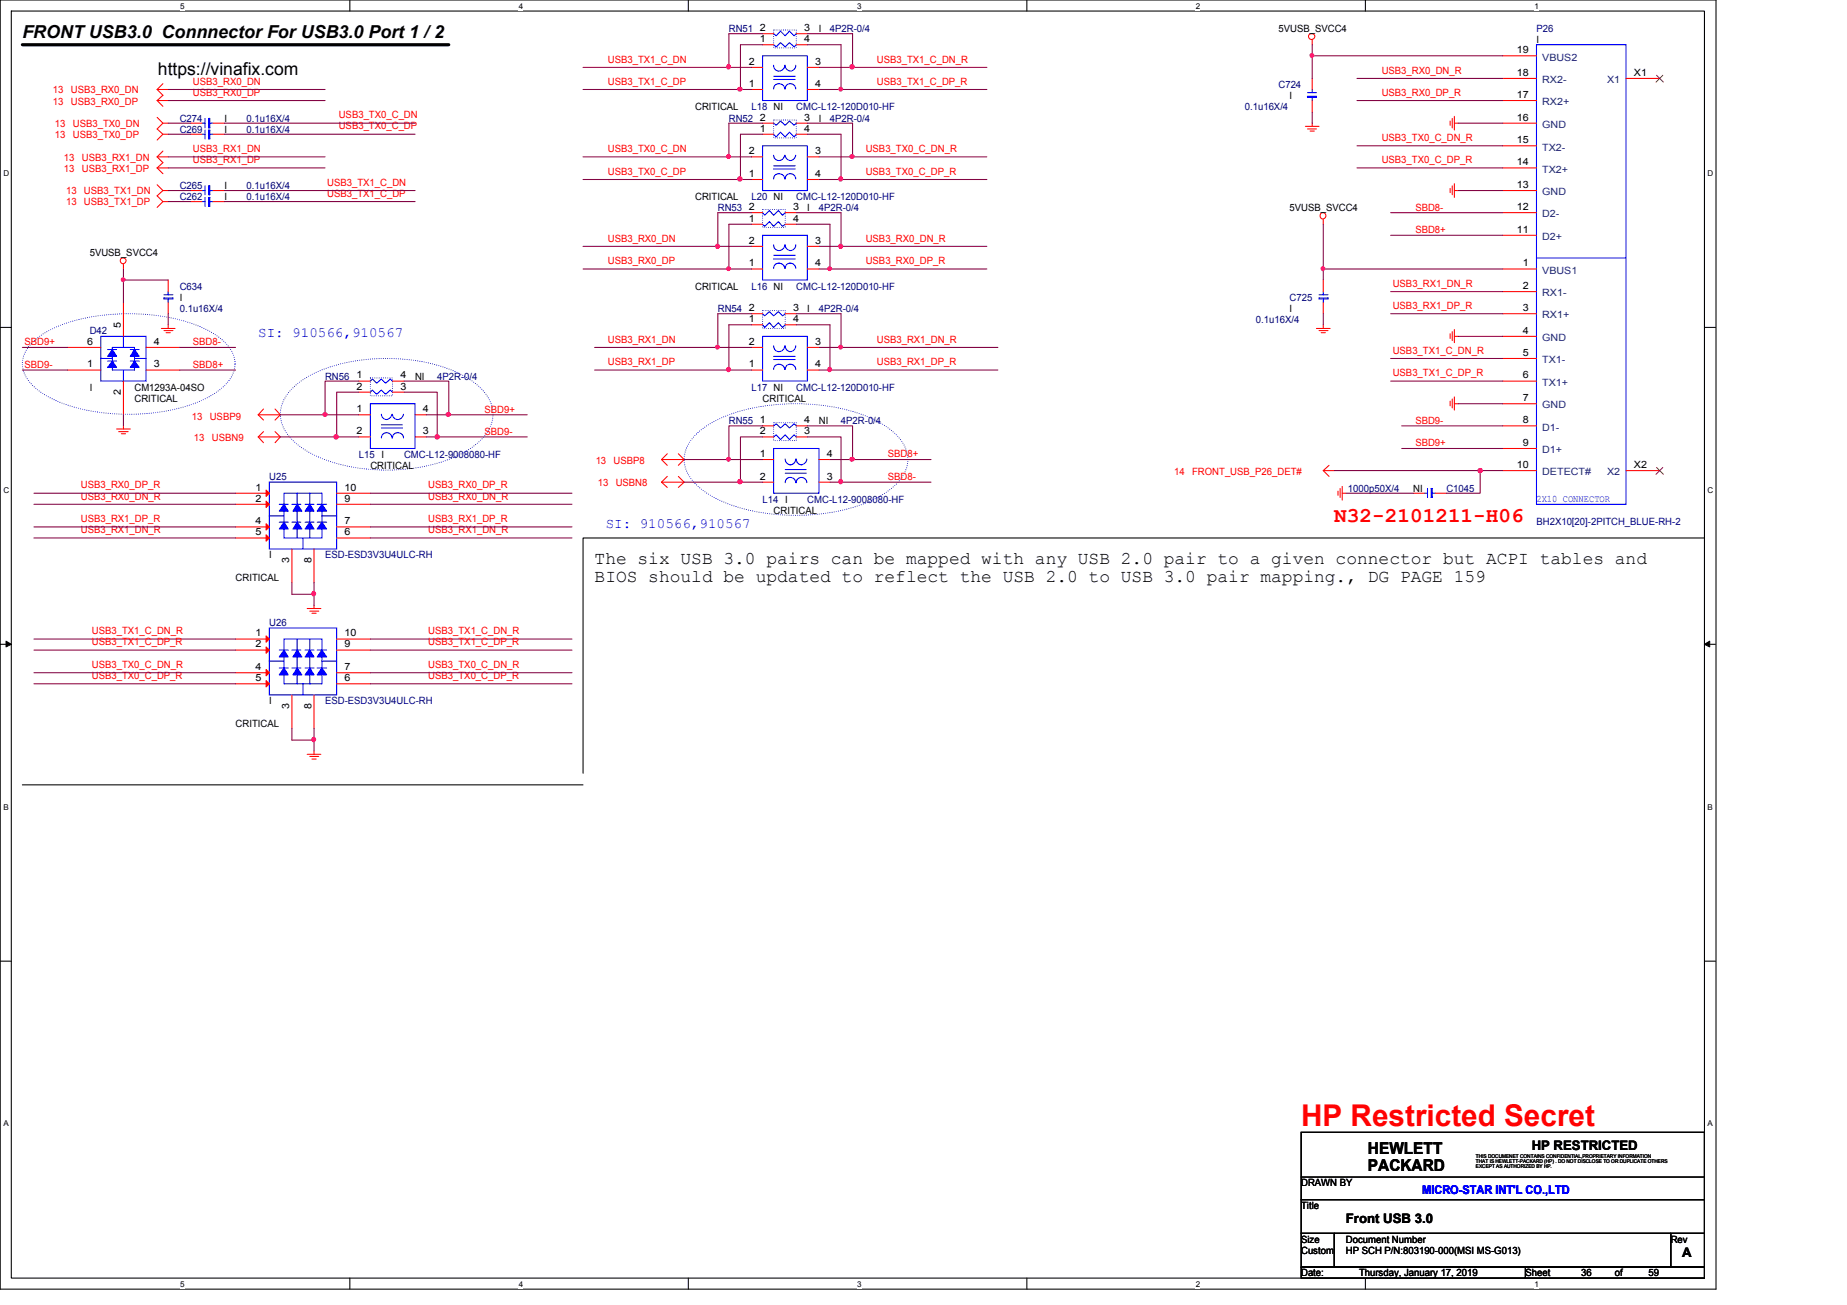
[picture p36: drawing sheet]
<svg xmlns="http://www.w3.org/2000/svg" width="297mm" height="210mm" viewBox="0 0 297 210" stroke-linecap="round" stroke-linejoin="round" font-family="sans-serif">
<defs><g id="words">
<text font-size="4.8" fill="#f00" x="209.3" y="181.2">HP Restricted Secret</text>
<text font-size="3.4" fill="#f00" x="214.6" y="84">N32-2101211-H06</text>
<g font-size="2.9">
<text x="3.6" y="6.2">FRONT USB3.0 Connnector For USB3.0 Port 1 / 2</text>
<text x="95.6" y="90.7">The six USB 3.0 pairs can be mapped with any USB 2.0 pair to a given connector but ACPI tables and</text>
<text x="95.6" y="93.6">BIOS should be updated to reflect the USB 2.0 to USB 3.0 pair mapping., DG PAGE 159</text>
</g>
<text font-size="2.8" x="25.4" y="12.1">https://vinafix.com</text>
<g font-size="2.6">
<text x="220" y="185.7">HEWLETT</text>
<text x="220" y="188.4">PACKARD</text>
</g>
<g font-size="2.3" fill="#00f">
<text x="41.5" y="54.2">SI: 910566,910567</text>
<text x="97.4" y="84.9">SI: 910566,910567</text>
</g>
<g font-size="2.1">
<text x="246.3" y="184.9">HP RESTRICTED</text>
<text x="216.4" y="196.8">Front USB 3.0</text>
<text x="270.5" y="202.2">A</text>
</g>
<text font-size="1.9" fill="#00f" x="228.7" y="192.1">MICRO-STAR INT'L CO.,LTD</text>
<g font-size="1.6" fill="#000080">
<text x="117.2" y="5.1">RN51</text>
<text x="133.5" y="5.1">4P2R-0/4</text>
<text x="247.1" y="5.1">P26</text>
<text x="120.9" y="17.7">L18 NI</text>
<text x="128.1" y="17.7">CMC-L12-120D010-HF</text>
<text x="200.2" y="17.7">0.1u16X/4</text>
<text x="205.6" y="14.1">C724</text>
<text x="28.9" y="21.3">C269</text>
<text x="28.9" y="19.6">C274</text>
<text x="39.7" y="21.3">0.1u16X/4</text>
<text x="39.7" y="19.6">0.1u16X/4</text>
<text x="117.2" y="19.6">RN52</text>
<text x="133.5" y="19.6">4P2R-0/4</text>
<text x="28.9" y="30.4">C265</text>
<text x="28.9" y="32.2">C262</text>
<text x="39.7" y="30.4">0.1u16X/4</text>
<text x="39.7" y="32.2">0.1u16X/4</text>
<text x="115.4" y="34">RN53</text>
<text x="120.9" y="32.2">L20 NI</text>
<text x="128.1" y="32.2">CMC-L12-120D010-HF</text>
<text x="131.7" y="34">4P2R-0/4</text>
<text x="28.9" y="46.6">C634</text>
<text x="120.9" y="46.6">L16 NI</text>
<text x="128.1" y="46.6">CMC-L12-120D010-HF</text>
<text x="14.4" y="53.8">D42</text>
<text x="28.9" y="50.2">0.1u16X/4</text>
<text x="115.4" y="50.2">RN54</text>
<text x="131.7" y="50.2">4P2R-0/4</text>
<text x="202" y="52">0.1u16X/4</text>
<text x="207.4" y="48.4">C725</text>
<text x="52.3" y="61">RN56</text>
<text x="70.3" y="61">4P2R-0/4</text>
<text x="120.9" y="62.8">L17 NI</text>
<text x="128.1" y="62.8">CMC-L12-120D010-HF</text>
<text x="117.2" y="68.2">RN55</text>
<text x="135.3" y="68.2">4P2R-0/4</text>
<text x="43.3" y="77.2">U25</text>
<text x="57.7" y="73.7">L15 I</text>
<text x="65" y="73.7">CMC-L12-9008080-HF</text>
<text x="122.6" y="80.9">L14 I</text>
<text x="129.8" y="80.9">CMC-L12-9008080-HF</text>
<text x="216.8" y="79.1">1000p50X/4</text>
<text x="232.6" y="79.1">C1045</text>
<text x="52.3" y="89.8">ESD-ESD3V3U4ULC-RH</text>
<text x="247.1" y="84.5">BH2X10[20]-2PITCH_BLUE-RH-2</text>
<text x="43.3" y="100.7">U26</text>
<text x="52.3" y="113.3">ESD-ESD3V3U4ULC-RH</text>
</g>
<g font-size="1.6">
<text x="122.2" y="5">2</text>
<text x="129.3" y="5">3</text>
<text x="131.7" y="5.1">I</text>
<text x="205.6" y="5.1">5VUSB_SVCC4</text>
<text x="120.4" y="10.4">2</text>
<text x="122.2" y="6.8">1</text>
<text x="129.3" y="6.8">4</text>
<text x="131.1" y="10.4">3</text>
<text x="244" y="8.6">19</text>
<text x="247.1" y="6.9">I</text>
<text x="111.8" y="17.7">CRITICAL</text>
<text x="120.4" y="14">1</text>
<text x="131.1" y="14">4</text>
<text x="207.4" y="15.9">I</text>
<text x="244" y="15.7">17</text>
<text x="244" y="12.2">18</text>
<text x="262.8" y="12.2">X1</text>
<text x="36.1" y="21.3">I</text>
<text x="36.1" y="19.6">I</text>
<text x="122.2" y="21.2">1</text>
<text x="122.2" y="19.4">2</text>
<text x="129.3" y="21.2">4</text>
<text x="129.3" y="19.4">3</text>
<text x="131.7" y="19.6">I</text>
<text x="244" y="23">15</text>
<text x="244" y="19.4">16</text>
<text x="120.4" y="28.4">1</text>
<text x="120.4" y="24.8">2</text>
<text x="131.1" y="28.4">4</text>
<text x="131.1" y="24.8">3</text>
<text x="244" y="26.6">14</text>
<text x="36.1" y="30.4">I</text>
<text x="36.1" y="32.2">I</text>
<text x="111.8" y="32.2">CRITICAL</text>
<text x="120.4" y="35.6">1</text>
<text x="120.4" y="33.8">2</text>
<text x="127.5" y="35.6">4</text>
<text x="127.5" y="33.8">3</text>
<text x="129.8" y="34">I</text>
<text x="207.4" y="34">5VUSB_SVCC4</text>
<text x="244" y="33.8">12</text>
<text x="244" y="30.2">13</text>
<text x="14.4" y="41.1">5VUSB_SVCC4</text>
<text x="120.4" y="39.2">2</text>
<text x="131.1" y="39.2">3</text>
<text x="244" y="37.4">11</text>
<text x="111.8" y="46.6">CRITICAL</text>
<text x="120.4" y="42.8">1</text>
<text x="131.1" y="42.8">4</text>
<text x="244.9" y="42.8">1</text>
<text x="244.9" y="46.5">2</text>
<text x="19.4" y="52.8" transform="rotate(-90 19.4 52.8)">5</text>
<text x="28.9" y="48.4">I</text>
<text x="120.4" y="51.8">1</text>
<text x="120.4" y="50">2</text>
<text x="127.5" y="51.8">4</text>
<text x="127.5" y="50">3</text>
<text x="129.8" y="50.2">I</text>
<text x="207.4" y="50.2">I</text>
<text x="244.9" y="53.7">4</text>
<text x="244.9" y="50">3</text>
<text x="14" y="55.5">6</text>
<text x="14" y="59.1">1</text>
<text x="24.8" y="55.5">4</text>
<text x="24.8" y="59.1">3</text>
<text x="120.4" y="59.1">1</text>
<text x="120.4" y="55.5">2</text>
<text x="131.1" y="59.1">4</text>
<text x="131.1" y="55.5">3</text>
<text x="244.9" y="57.2">5</text>
<text x="14.4" y="62.8">I</text>
<text x="19.4" y="63.5" transform="rotate(-90 19.4 63.5)">2</text>
<text x="21.6" y="62.8">CM1293A-04SO</text>
<text x="21.6" y="64.6">CRITICAL</text>
<text x="57.4" y="60.9">1</text>
<text x="57.4" y="62.7">2</text>
<text x="64.4" y="60.9">4</text>
<text x="64.4" y="62.7">3</text>
<text x="66.8" y="61">NI</text>
<text x="122.6" y="64.6">CRITICAL</text>
<text x="244.9" y="60.9">6</text>
<text x="244.9" y="64.5">7</text>
<text x="57.4" y="66.3">1</text>
<text x="57.4" y="69.9">2</text>
<text x="68" y="66.3">4</text>
<text x="68" y="69.9">3</text>
<text x="122.2" y="68.1">1</text>
<text x="122.2" y="69.9">2</text>
<text x="129.3" y="68.1">4</text>
<text x="129.3" y="69.9">3</text>
<text x="131.7" y="68.2">NI</text>
<text x="244.9" y="71.7">9</text>
<text x="244.9" y="68.1">8</text>
<text x="59.6" y="75.4">CRITICAL</text>
<text x="122.2" y="73.5">1</text>
<text x="122.2" y="77.1">2</text>
<text x="133" y="73.5">4</text>
<text x="133" y="77.1">3</text>
<text x="244" y="75.3">10</text>
<text x="262.8" y="75.3">X2</text>
<text x="41.1" y="78.9">1</text>
<text x="41.1" y="80.7">2</text>
<text x="55.4" y="80.7">9</text>
<text x="55.4" y="78.9">10</text>
<text x="124.4" y="82.6">CRITICAL</text>
<text x="227.3" y="79.1">NI</text>
<text x="41.1" y="84.3">4</text>
<text x="41.1" y="86.1">5</text>
<text x="43.3" y="89.8">I</text>
<text x="55.4" y="86.1">6</text>
<text x="55.4" y="84.3">7</text>
<text x="37.9" y="93.5">CRITICAL</text>
<text x="46.5" y="90.5" transform="rotate(-90 46.5 90.5)">3</text>
<text x="50.1" y="90.5" transform="rotate(-90 50.1 90.5)">8</text>
<text x="41.1" y="102.4">1</text>
<text x="41.1" y="107.8">4</text>
<text x="41.1" y="104.1">2</text>
<text x="55.4" y="107.8">7</text>
<text x="55.4" y="104.1">9</text>
<text x="55.4" y="102.4">10</text>
<text x="41.1" y="109.6">5</text>
<text x="43.3" y="113.3">I</text>
<text x="46.5" y="114" transform="rotate(-90 46.5 114)">3</text>
<text x="50.1" y="114" transform="rotate(-90 50.1 114)">8</text>
<text x="55.4" y="109.6">6</text>
<text x="37.9" y="116.9">CRITICAL</text>
<text x="209.3" y="190.8">DRAWN BY</text>
<text x="209.2" y="194.5">Title</text>
<text x="209.2" y="199.9">Size</text>
<text x="209.3" y="201.7">Custom</text>
<text x="216.4" y="199.9">Document Number</text>
<text x="216.4" y="201.7">HP SCH P/N:803190-000(MSI MS-G013)</text>
<text x="268.7" y="199.9">Rev</text>
<text x="209.3" y="205.3">Date:</text>
<text x="218.6" y="205.3">Thursday, January 17, 2019</text>
<text x="245.3" y="205.3">Sheet</text>
<text x="254.3" y="205.3">36</text>
<text x="259.7" y="205.3">of</text>
<text x="265.1" y="205.3">59</text>
</g>
<g font-size="1.6" fill="#f00">
<text x="97.7" y="10.1">USB3_TX1_C_DN</text>
<text x="141" y="10.1">USB3_TX1_C_DN_R</text>
<text x="222.2" y="11.9">USB3_RX0_DN_R</text>
<text x="8.5" y="16.8">13</text>
<text x="8.5" y="15">13</text>
<text x="11.4" y="16.8">USB3_RX0_DP</text>
<text x="11.4" y="15">USB3_RX0_DN</text>
<text x="31" y="15.4">USB3_RX0_DP</text>
<text x="31" y="13.6">USB3_RX0_DN</text>
<text x="97.7" y="13.6">USB3_TX1_C_DP</text>
<text x="141" y="13.6">USB3_TX1_C_DP_R</text>
<text x="222.2" y="15.4">USB3_RX0_DP_R</text>
<text x="8.8" y="22.3">13</text>
<text x="8.8" y="20.4">13</text>
<text x="11.7" y="22.3">USB3_TX0_DP</text>
<text x="11.7" y="20.4">USB3_TX0_DN</text>
<text x="54.5" y="20.8">USB3_TX0_C_DP</text>
<text x="54.5" y="19">USB3_TX0_C_DN</text>
<text x="222.2" y="22.7">USB3_TX0_C_DN_R</text>
<text x="10.3" y="25.8">13</text>
<text x="10.3" y="27.7">13</text>
<text x="13.2" y="25.8">USB3_RX1_DN</text>
<text x="13.2" y="27.7">USB3_RX1_DP</text>
<text x="31" y="26.2">USB3_RX1_DP</text>
<text x="31" y="24.5">USB3_RX1_DN</text>
<text x="52.6" y="29.9">USB3_TX1_C_DN</text>
<text x="97.7" y="24.5">USB3_TX0_C_DN</text>
<text x="97.7" y="28.1">USB3_TX0_C_DP</text>
<text x="139.2" y="28.1">USB3_TX0_C_DP_R</text>
<text x="139.2" y="24.5">USB3_TX0_C_DN_R</text>
<text x="222.2" y="26.2">USB3_TX0_C_DP_R</text>
<text x="10.6" y="31.2">13</text>
<text x="10.6" y="33">13</text>
<text x="13.5" y="31.2">USB3_TX1_DN</text>
<text x="13.5" y="33">USB3_TX1_DP</text>
<text x="52.6" y="31.7">USB3_TX1_C_DP</text>
<text x="227.6" y="33.9">SBD8-</text>
<text x="97.7" y="38.9">USB3_RX0_DN</text>
<text x="139.2" y="38.9">USB3_RX0_DN_R</text>
<text x="227.6" y="37.5">SBD8+</text>
<text x="97.7" y="42.5">USB3_RX0_DP</text>
<text x="139.2" y="42.5">USB3_RX0_DP_R</text>
<text x="224" y="46.1">USB3_RX1_DN_R</text>
<text x="224" y="49.7">USB3_RX1_DP_R</text>
<text x="3.9" y="55.5">SBD9+</text>
<text x="3.9" y="59.2">SBD9-</text>
<text x="31" y="59.2">SBD8+</text>
<text x="31" y="55.5">SBD8-</text>
<text x="97.7" y="55.1">USB3_RX1_DN</text>
<text x="97.7" y="58.8">USB3_RX1_DP</text>
<text x="141" y="58.8">USB3_RX1_DP_R</text>
<text x="141" y="55.1">USB3_RX1_DN_R</text>
<text x="224" y="56.9">USB3_TX1_C_DN_R</text>
<text x="224" y="60.5">USB3_TX1_C_DP_R</text>
<text x="30.9" y="67.5">13</text>
<text x="31.2" y="71">13</text>
<text x="33.7" y="67.5">USBP9</text>
<text x="34.1" y="71">USBN9</text>
<text x="77.9" y="66.4">SBD9+</text>
<text x="77.9" y="69.9">SBD9-</text>
<text x="227.6" y="71.8">SBD9+</text>
<text x="227.6" y="68.2">SBD9-</text>
<text x="95.8" y="74.7">13</text>
<text x="98.7" y="74.7">USBP8</text>
<text x="142.8" y="77.2">SBD8-</text>
<text x="142.8" y="73.6">SBD8+</text>
<text x="188.8" y="76.4">14</text>
<text x="191.7" y="76.4">FRONT_USB_P26_DET#</text>
<text x="13" y="84">USB3_RX1_DP_R</text>
<text x="13" y="80.3">USB3_RX0_DN_R</text>
<text x="13" y="78.6">USB3_RX0_DP_R</text>
<text x="68.9" y="84">USB3_RX1_DP_R</text>
<text x="68.9" y="80.3">USB3_RX0_DN_R</text>
<text x="68.9" y="78.6">USB3_RX0_DP_R</text>
<text x="96.1" y="78.1">13</text>
<text x="99" y="78.1">USBN8</text>
<text x="13" y="85.8">USB3_RX1_DN_R</text>
<text x="68.9" y="85.8">USB3_RX1_DN_R</text>
<text x="14.8" y="102">USB3_TX1_C_DN_R</text>
<text x="14.8" y="103.8">USB3_TX1_C_DP_R</text>
<text x="14.8" y="107.4">USB3_TX0_C_DN_R</text>
<text x="68.9" y="102">USB3_TX1_C_DN_R</text>
<text x="68.9" y="103.8">USB3_TX1_C_DP_R</text>
<text x="68.9" y="107.4">USB3_TX0_C_DN_R</text>
<text x="14.8" y="109.2">USB3_TX0_C_DP_R</text>
<text x="68.9" y="109.2">USB3_TX0_C_DP_R</text>
</g>
<g font-size="1.6" fill="#004080">
<text x="248" y="9.7">VBUS2</text>
<text x="248" y="16.9">RX2+</text>
<text x="248" y="13.4">RX2-</text>
<text x="258.4" y="13.4">X1</text>
<text x="248" y="20.6">GND</text>
<text x="248" y="27.8">TX2+</text>
<text x="248" y="24.2">TX2-</text>
<text x="248" y="35">D2-</text>
<text x="248" y="31.4">GND</text>
<text x="248" y="38.6">D2+</text>
<text x="248" y="44">VBUS1</text>
<text x="248" y="47.7">RX1-</text>
<text x="248" y="51.2">RX1+</text>
<text x="248" y="54.9">GND</text>
<text x="248" y="58.4">TX1-</text>
<text x="248" y="62.1">TX1+</text>
<text x="248" y="65.7">GND</text>
<text x="248" y="69.3">D1-</text>
<text x="248" y="72.9">D1+</text>
<text x="248" y="76.5">DETECT#</text>
<text x="258.4" y="76.5">X2</text>
</g>
<text font-size="1.6" fill="#00f" x="247.1" y="80.7">2X10_CONNECTOR</text>
<g font-size="1.3">
<text x="29" y="1.4">5</text>
<text x="83.4" y="1.4">4</text>
<text x="137.9" y="1.4">3</text>
<text x="192.3" y="1.4">2</text>
<text x="246.8" y="1.4">1</text>
<text x=".5" y="28.4">D</text>
<text x="274.6" y="28.4">D</text>
<text x=".5" y="79.2">C</text>
<text x="274.6" y="79.2">C</text>
<text x=".5" y="130.2">B</text>
<text x="274.6" y="130.2">B</text>
<text x=".5" y="181.2">A</text>
<text x="274.6" y="181.2">A</text>
<text x="29" y="207">5</text>
<text x="83.4" y="207">4</text>
<text x="137.9" y="207">3</text>
<text x="192.3" y="207">2</text>
<text x="246.8" y="207">1</text>
</g>
<g font-size=".8">
<text x="237.4" y="186.2">THIS DOCUMENET CONTAINS CONFIDENTIAL,PROPRIETARY INFORMATION</text>
<text x="237.4" y="187">THAT IS HEWLETT-PACKARD (HP) . DO NOT DISCLOSE TO OR DUPLICATE OTHERS</text>
<text x="237.4" y="187.9">EXCEPT AS AUTHORIZED BY HP.</text>
</g>
</g></defs>
<path d="M0 0h276v207.4h-276zM1.8 1.8h272.3v203.8h-272.3z" fill="none" stroke="#000" stroke-width=".17"/>
<g fill="#fff">
<path d="M29 .3h.7v1.4h-.7z"/>
<path d="M29 205.8h.7v1.5h-.7z"/>
</g>
<path d="M56.3 0v1.8M56.3 205.6v1.8" fill="none" stroke="#000" stroke-width=".17"/>
<g fill="#fff">
<path d="M83.4 .3h.7v1.4h-.7z"/>
<path d="M83.4 205.8h.7v1.5h-.7z"/>
</g>
<path d="M110.7 0v1.8M110.7 205.6v1.8" fill="none" stroke="#000" stroke-width=".17"/>
<g fill="#fff">
<path d="M137.9 .3h.7v1.4h-.7z"/>
<path d="M137.9 205.8h.7v1.5h-.7z"/>
</g>
<path d="M165.1 0v1.8M165.1 205.6v1.8" fill="none" stroke="#000" stroke-width=".17"/>
<g fill="#fff">
<path d="M192.3 .3h.7v1.4h-.7z"/>
<path d="M192.3 205.8h.7v1.5h-.7z"/>
</g>
<path d="M219.6 0v1.8M219.6 205.6v1.8" fill="none" stroke="#000" stroke-width=".17"/>
<g fill="#fff">
<path d="M246.8 .3h.6v1.4h-.6z"/>
<path d="M246.8 205.8h.6v1.5h-.6z"/>
<path d="M.5 27.2h1v1.4h-1z"/>
<path d="M274.6 27.2h1v1.4h-1z"/>
<path d="M.5 78.1h1v1.4h-1z"/>
<path d="M274.6 78.1h1v1.4h-1z"/>
</g>
<path d="M0 52.7h1.8M274.1 52.7h1.8" fill="none" stroke="#000" stroke-width=".17"/>
<g fill="#fff">
<path d="M.5 129h.9v1.5h-.9z"/>
<path d="M274.6 129h.9v1.5h-.9z"/>
</g>
<path d="M0 103.6h1.8M274.1 103.6h1.8" fill="none" stroke="#000" stroke-width=".17"/>
<path d="M1 103.1l.8 .5-.8 .5zM274.1 103.6l.9-.5v1z" fill="#000"/>
<path d="M1 103.1l.8 .5-.8 .5zM274.1 103.6l.9-.5v1z" fill="none" stroke="#000" stroke-width=".16"/>
<g fill="#fff">
<path d="M.5 180h.8v1.4h-.8z"/>
<path d="M274.6 180h.8v1.4h-.8z"/>
</g>
<path d="M274.1 86.5h-180.3v37.9M3.6 126.2h90.2M0 154.6h1.8M274.1 154.6h1.8M209.3 182.1h64.8v10.9h-64.8zM209.3 193h64.8v5.4h-64.8zM209.3 198.4h5.3v5.4h-5.3zM209.3 189.3h64.8M214.6 198.4h54.1v5.4h-54.1zM268.7 198.4h5.4v5.4h-5.4zM209.3 203.8h36v1.8h-36zM245.3 203.8h28.8v1.8h-28.8z" fill="none" stroke="#000" stroke-width=".17"/>
<path d="M3.6 7.2h68.6" fill="none" stroke="#000" stroke-width=".51"/>
<path d="M124.4 4.8h3.7v2.9h-3.7zM124.4 19.3h3.7v2.9h-3.7zM122.6 33.7h3.7v2.9h-3.7zM5.1 55.2a18.4 18.4 0 0 1 10.2-4.3 32.9 32.9 0 0 1 16.8 1.6 9.7 9.7 0 0 1 5.3 4.3 4.4 4.4 0 0 1-1.1 5.1 18.5 18.5 0 0 1-10.2 4.3 32.3 32.3 0 0 1-16.9-1.7 9.7 9.7 0 0 1-5.2-4.3 4.4 4.4 0 0 1 1.1-5zM122.6 50h3.7v2.8h-3.7zM47.4 62.1a20.4 20.4 0 0 1 11.1-4.2 27.9 27.9 0 0 1 16.4 2.7 8.2 8.2 0 0 1 4.3 5 5.8 5.8 0 0 1-2.3 5.5 20.6 20.6 0 0 1-11.1 4.3 27.7 27.7 0 0 1-16.3-2.8 8.2 8.2 0 0 1-4.3-5 5.8 5.8 0 0 1 2.2-5.5zM59.6 60.8h3.5v2.9h-3.5zM111.6 70.2a16.8 16.8 0 0 1 9-4.5 33.3 33.3 0 0 1 19.4 1.5 10.4 10.4 0 0 1 5.6 4.8 5 5 0 0 1-1.2 5.6 17.2 17.2 0 0 1-9 4.5 32.8 32.8 0 0 1-19.5-1.5 10.5 10.5 0 0 1-5.5-4.8 5.1 5.1 0 0 1 1.2-5.6z" fill="none" stroke="#00f" stroke-width=".17" stroke-dasharray="0 .3"/>
<g fill="none" stroke="#f00" stroke-width=".17">
<path d="M25.3 18.9l.9 .9-.9 .9 .9 .9-.9 .9M25.3 16.2h1.7M25.3 14.4l.9 .9-.9 .9M25.3 16.2l.9 .9M25.3 14.4h1.7M26.2 13.5l-.9 .9M26.2 19.8h.8M120.9 14.4h1.7M120.9 10.8h1.7M122.6 7.2h1.8M122.6 5.4h1.8M122.6 19.8h1.8"/>
<path d="M128.1 7.2h1.7M128.1 5.4h1.7M128.1 19.8h1.7M129.8 14.4h1.9M129.8 10.8h1.9M211 19.8v.5M211 6.4v.8M211 16.2v1.8M211 12.6v1.8M233.2 19.5v.7M233.6 19.1v1.5M233.9 19.8h.6"/>
<path d="M233.9 18.7v2.2M25.3 29.7l.9 1-.9 .8 .9 .9-.9 1M25.3 25.2h1.7M25.3 25.2l.9 1-.9 .8M25.3 27h1.7M25.3 27l.9 .9M26.2 21.6h.8M26.2 30.7h.8M26.2 32.4h.8M26.2 24.3l-.9 .9M30.7 30.7h1.8M30.7 21.6h1.8"/>
<path d="M34.2 30.7h1.9M34.2 21.6h1.9M120.9 36.1h1.7M120.9 34.2h1.7M120.9 28.9h1.7M120.9 25.2h1.7M122.6 21.6h1.8M126.3 36.1h1.8M126.3 34.2h1.8M128.1 21.6h1.7M129.8 28.9h1.9M129.8 25.2h1.9"/>
<path d="M209.9 20.3h2.2M210.3 20.7h1.4M210.7 21.1h.7M212.8 35.3v.8M233.2 30.3v.7M233.6 29.9v1.4M233.9 30.7h.6M233.9 29.5v2.3M19.9 42.5v.8M25.9 52.8h2.2M26.4 53.2h1.4M26.7 53.5h.7"/>
<path d="M27 52.2v.6M27 48.7v1.8M27 45v1.9M120.9 52.2h1.7M120.9 50.5h1.7M126.3 52.2h1.8M126.3 50.5h1.8M211.7 52.8h2.2M212.1 53.2h1.5M212.5 53.5h.6M212.8 52.2v.6M212.8 48.7v1.8"/>
<path d="M212.8 45v1.9M233.2 53.7v.7M233.6 53.3v1.5M233.9 54.1h.6M233.9 53v2.1M18.8 69h2.2M19.1 69.4h1.5M19.5 69.8h.7M19.9 68.5v.5M41.5 70.3l.9 .9M41.5 66.7l.9 .9M41.5 70.3h3.6"/>
<path d="M41.5 66.7h3.6M42.4 69.4l-.9 .9M42.4 65.8l-.9 .9M44.2 69.4l.9 .9-.9 .9M44.2 65.8l.9 .9-.9 .9M57.7 66.7h1.9M57.7 70.3h1.9M57.7 61.3h1.9M57.7 63.1h1.9M63.1 61.3h1.9M63.1 63.1h1.9M66.8 66.7h1.7"/>
<path d="M66.8 70.3h1.7M106.4 77.6l.9 .8M106.4 73.9l.9 .9M106.4 77.6h3.6M106.4 73.9h3.6M107.3 76.6l-.9 1M107.3 73l-.9 .9M109.1 76.6l.9 1-.9 .8M109.1 73l.9 .9-.9 .9M212.8 75.7h1.8M212.8 75.7l.9 .9M213.7 74.8l-.9 .9"/>
<path d="M215.2 79v.7M215.5 78.6v1.4M215.9 78.2v2.2M215.9 79.3h.6M227.3 79.3h1.8M230.8 79.3h1.8M233.2 64.5v.8M233.6 64.2v1.4M233.9 64.9h.6M233.9 63.8v2.2M49.4 97.9h2.2M49.8 98.3h1.5"/>
<path d="M50.2 98.6h.6M50.5 97.4v.5M49.4 121.3h2.2M49.8 121.7h1.5M50.2 122.1h.6M50.5 120.8v.5"/>
<circle cx="211" cy="5.9" r=".5"/>
<circle cx="212.7" cy="34.7" r=".5"/>
<circle cx="19.8" cy="41.9" r=".48"/>
</g>
<g fill="none" stroke="#00f" stroke-width=".17">
<path d="M122.6 9h7.2v7.2h-7.2zM124.4 12.8h3.5M124.4 12.3h3.5M124.4 10.5a.89 .89 0 0 0 .9 .9 .89 .89 0 0 0 .9-.9M124.4 7.2l.4 .3 .7-.6 .8 .6 .7-.6 .7 .6 .4-.3M124.4 5.4l.4 .4 .7-.8 .8 .8 .7-.8 .7 .8 .4-.4M124.4 19.8l.4 .4 .7-.7 .8 .7 .7-.7 .7 .7 .4-.4M124.4 14.3a.89 .89 0 0 1 .9-.8 .89 .89 0 0 1 .9 .8M126.3 14.3a.85 .85 0 0 1 .8-.8 .85 .85 0 0 1 .9 .8M126.3 10.5a.85 .85 0 0 0 .8 .9 .85 .85 0 0 0 .9-.9M210.3 14.9h1.4M210.3 15.5h1.4v.2h-1.4z"/>
<path d="M211 15.7v.5M211 14.4v.5M32.5 30.7h.5M32.5 21.6h.5M33 29.9v1.4M33 20.9v1.5M33.6 29.9h.1v1.4h-.1zM33.6 20.9h.1v1.5h-.1zM33.7 30.7h.5M33.7 21.6h.5M122.6 23.5h7.2v7.2h-7.2zM122.6 36.1l.4 .3 .7-.8 .7 .8 .8-.8 .7 .8 .4-.3"/>
<path d="M122.6 34.2l.4 .4 .7-.7 .7 .7 .8-.7 .7 .7 .4-.4M124.4 27.2h3.5M124.4 26.7h3.5M124.4 25a.89 .89 0 0 0 .9 .8 .89 .89 0 0 0 .9-.8M124.4 21.6l.4 .4 .7-.7 .8 .7 .7-.7 .7 .7 .4-.4M124.4 28.8a.89 .89 0 0 1 .9-.9 .89 .89 0 0 1 .9 .9M126.3 28.8a.85 .85 0 0 1 .8-.9 .85 .85 0 0 1 .9 .9M126.3 25a.85 .85 0 0 0 .8 .8 .85 .85 0 0 0 .9-.8M17.3 58.1h1.5M17.3 56.2h1.5M18.1 55.9v1.8zM18.1 57.7v1.8"/>
<path d="M26.4 47.9h1.4v.2h-1.4zM26.4 47.4h1.4M27 48.1v.6M27 46.9v.5M122.6 52.2l.4 .5 .7-.8 .7 .8 .8-.8 .7 .8 .4-.5M122.6 50.5l.4 .3 .7-.7 .7 .7 .8-.7 .7 .7 .4-.3M212.1 47.9h1.5v.2h-1.5zM212.1 47.4h1.5M212.8 48.1v.6M212.8 46.9v.5M59.6 61.3l.3-.3 .7 .6 .7-.6 .7 .6 .8-.6 .3 .3M59.6 63.1l.3-.4 .7 .7 .7-.7 .7 .7 .8-.7 .3 .4"/>
<path d="M59.6 64.9h7.2v7.2h-7.2zM61.3 68.3h3.4M61.3 68.8h3.4M61.3 70.4a.85 .85 0 0 1 .9-.8 .85 .85 0 0 1 .8 .8M63 66.6a.85 .85 0 0 1-.8 .9 .85 .85 0 0 1-.9-.9M63.1 70.4a.89 .89 0 0 1 .9-.8 .89 .89 0 0 1 .9 .8M64.9 66.6a.89 .89 0 0 1-.9 .9 .89 .89 0 0 1-.9-.9M229.1 79.3h.5M229.6 78.6v1.4M230.2 78.6h.1v1.4h-.1zM230.3 79.3h.5"/>
</g>
<path d="M18.1 58.1l.7 1h-1.5z" fill-rule="evenodd" fill="#00f"/>
<path d="M18.1 58.1l.7 1h-1.5z" fill="none" stroke="#00f" stroke-width=".17"/>
<path d="M18.1 56.2l.7 1.1h-1.5z" fill-rule="evenodd" fill="#00f"/>
<path d="M16.2 54.1h7.3v7.2h-7.3zM16.2 57.7h1.9M18.1 56.2l.7 1.1h-1.5z" fill="none" stroke="#00f" stroke-width=".17"/>
<path d="M21.6 56.2l.8 1.1h-1.4z" fill-rule="evenodd" fill="#00f"/>
<path d="M21.6 56.2l.8 1.1h-1.4z" fill="none" stroke="#00f" stroke-width=".17"/>
<path d="M21.6 58.1l.8 1h-1.4z" fill-rule="evenodd" fill="#00f"/>
<g fill="none" stroke="#00f" stroke-width=".17">
<path d="M32.5 19.8h.5M33 19.1v1.5M33.6 19.1h.1v1.5h-.1zM33.7 19.8h.5M122.6 37.8h7.2v7.2h-7.2zM124.4 39.4a.89 .89 0 0 0 .9 .9 .89 .89 0 0 0 .9-.9M126.3 39.4a.85 .85 0 0 0 .8 .9 .85 .85 0 0 0 .9-.9M18.1 55.9h3.5v3.6h-3.5M19.9 54.1v1.8M19.9 59.5v1.8M21 56.2h1.4M21 58.1h1.4"/>
<path d="M21.6 57.7h1.9M21.6 58.1l.8 1h-1.4zM122.6 54.1h7.2v7.2h-7.2zM124.4 41.7h3.5M124.4 41.1h3.5M124.4 57.8h3.5M124.4 57.3h3.5M124.4 55.6a.89 .89 0 0 0 .9 1 .89 .89 0 0 0 .9-1M124.4 43.2a.89 .89 0 0 1 .9-.9 .89 .89 0 0 1 .9 .9M124.4 59.4a.89 .89 0 0 1 .9-.8 .89 .89 0 0 1 .9 .8M126.3 43.2a.85 .85 0 0 1 .8-.9 .85 .85 0 0 1 .9 .9M126.3 59.4a.85 .85 0 0 1 .8-.8 .85 .85 0 0 1 .9 .8"/>
<path d="M126.3 55.6a.85 .85 0 0 0 .8 1 .85 .85 0 0 0 .9-1M124.4 68.5l.4-.3 .7 .6 .8-.6 .7 .6 .7-.6 .4 .3M124.4 70.3l.4-.4 .7 .8 .8-.8 .7 .8 .7-.8 .4 .4M43.3 101h10.8v10.8h-10.8z"/>
</g>
<g fill="none" stroke="#f00" stroke-width=".17">
<path d="M30.7 19.8h1.8M34.2 19.8h1.9M120.9 39.6h1.7M129.8 39.6h1.9M10.9 55.9h5.3M10.9 59.5h5.3M19.9 48.7v5.4M23.5 55.9h5.4M23.5 59.5h5.4M120.9 43.3h1.7M120.9 59.5h1.7M120.9 55.9h1.7"/>
<path d="M129.8 43.3h1.9M129.8 59.5h1.9M129.8 55.9h1.9M19.9 61.3v5.4M122.6 68.5h1.8M122.6 70.3h1.8M128.1 68.5h1.7M128.1 70.3h1.7"/>
</g>
<path d="M124.4 68h3.7v2.9h-3.7z" fill="none" stroke="#00f" stroke-width=".17" stroke-dasharray="0 .3"/>
<path d="M49.8 104.6l.7 1.1h-1.4z" fill-rule="evenodd" fill="#00f"/>
<path d="M49.8 104.6l.7 1.1h-1.4z" fill="none" stroke="#00f" stroke-width=".17"/>
<path d="M49.8 107.4l.7 1.1h-1.4z" fill-rule="evenodd" fill="#00f"/>
<path d="M49.8 107.4l.7 1.1h-1.4z" fill="none" stroke="#00f" stroke-width=".17"/>
<path d="M51.8 104.6l.7 1.1h-1.5z" fill-rule="evenodd" fill="#00f"/>
<path d="M51.8 104.6l.7 1.1h-1.5z" fill="none" stroke="#00f" stroke-width=".17"/>
<path d="M51.8 107.4l.7 1.1h-1.5z" fill-rule="evenodd" fill="#00f"/>
<path d="M51.8 107.4l.7 1.1h-1.5z" fill="none" stroke="#00f" stroke-width=".17"/>
<path d="M45.7 104.6l.7 1.1h-1.5z" fill-rule="evenodd" fill="#00f"/>
<path d="M45.7 104.6l.7 1.1h-1.5z" fill="none" stroke="#00f" stroke-width=".17"/>
<path d="M45.7 107.4l.7 1.1h-1.5z" fill-rule="evenodd" fill="#00f"/>
<path d="M45.7 107.4l.7 1.1h-1.5z" fill="none" stroke="#00f" stroke-width=".17"/>
<path d="M47.8 104.6l.8 1.1h-1.5z" fill-rule="evenodd" fill="#00f"/>
<path d="M47.8 104.6l.8 1.1h-1.5z" fill="none" stroke="#00f" stroke-width=".17"/>
<path d="M47.8 107.4l.8 1.1h-1.5z" fill-rule="evenodd" fill="#00f"/>
<g fill="none" stroke="#00f" stroke-width=".17">
<path d="M43.3 106.3h2.4M44.9 104.6h1.5M44.9 107.4h1.5M45.7 102.8h6.1v7.2h-6.1zM46.9 104.6h1.5M46.9 107.4h1.5M47.8 107.4l.8 1.1h-1.5zM47.8 102.8v7.2M48.7 110v1.8M49.1 104.6h1.4M49.1 107.4h1.4M49.8 102.8v7.2"/>
<path d="M51 104.6h1.5M51 107.4h1.5M51.8 106.3h2.3"/>
</g>
<path d="M54.1 110h5.5" fill="none" stroke="#f00" stroke-width=".17"/>
<path d="M42.8 102.3l.5 .5-.5 .5z" fill="#f00"/>
<path d="M37.9 102.8h5.4M42.8 102.3l.5 .5-.5 .5z" fill="none" stroke="#f00" stroke-width=".17"/>
<path d="M42.8 107.7l.5 .5-.5 .5z" fill="#f00"/>
<path d="M37.9 108.2h5.4M42.8 107.7l.5 .5-.5 .5z" fill="none" stroke="#f00" stroke-width=".17"/>
<path d="M42.8 104.1l.5 .5-.5 .5z" fill="#f00"/>
<path d="M37.9 104.6h5.4M42.8 104.1l.5 .5-.5 .5zM46.9 111.8v5.4" fill="none" stroke="#f00" stroke-width=".17"/>
<path d="M42.8 109.5l.5 .5-.5 .5z" fill="#f00"/>
<path d="M37.9 110h5.4M42.8 109.5l.5 .5-.5 .5zM50.5 111.8v5.4M54.1 108.2h5.5M54.1 104.6h5.5M54.1 102.8h5.5" fill="none" stroke="#f00" stroke-width=".17"/>
<path d="M43.3 77.6h10.8v10.7h-10.8z" fill="none" stroke="#00f" stroke-width=".17"/>
<path d="M49.8 81.1l.7 1.1h-1.4z" fill-rule="evenodd" fill="#00f"/>
<path d="M49.8 81.1l.7 1.1h-1.4z" fill="none" stroke="#00f" stroke-width=".17"/>
<path d="M49.8 84l.7 1.1h-1.4z" fill-rule="evenodd" fill="#00f"/>
<path d="M49.8 84l.7 1.1h-1.4z" fill="none" stroke="#00f" stroke-width=".17"/>
<path d="M51.8 81.1l.7 1.1h-1.5z" fill-rule="evenodd" fill="#00f"/>
<path d="M51.8 81.1l.7 1.1h-1.5z" fill="none" stroke="#00f" stroke-width=".17"/>
<path d="M51.8 84l.7 1.1h-1.5z" fill-rule="evenodd" fill="#00f"/>
<path d="M51.8 84l.7 1.1h-1.5z" fill="none" stroke="#00f" stroke-width=".17"/>
<path d="M45.7 81.1l.7 1.1h-1.5z" fill-rule="evenodd" fill="#00f"/>
<path d="M45.7 81.1l.7 1.1h-1.5z" fill="none" stroke="#00f" stroke-width=".17"/>
<path d="M45.7 84l.7 1.1h-1.5z" fill-rule="evenodd" fill="#00f"/>
<path d="M45.7 84l.7 1.1h-1.5z" fill="none" stroke="#00f" stroke-width=".17"/>
<path d="M47.8 81.1l.8 1.1h-1.5z" fill-rule="evenodd" fill="#00f"/>
<path d="M47.8 81.1l.8 1.1h-1.5z" fill="none" stroke="#00f" stroke-width=".17"/>
<path d="M47.8 84l.8 1.1h-1.5z" fill-rule="evenodd" fill="#00f"/>
<g fill="none" stroke="#00f" stroke-width=".17">
<path d="M45.7 79.3h6.1v7.2h-6.1zM47.8 79.3v7.2M49.8 79.3v7.2M43.3 83h2.4M44.9 81.1h1.5M44.9 84h1.5M46.9 81.1h1.5M46.9 84h1.5M47.8 84l.8 1.1h-1.5zM48.7 86.5v1.8M49.1 81.1h1.4M49.1 84h1.4"/>
<path d="M51 81.1h1.5M51 84h1.5M51.8 83h2.3"/>
</g>
<path d="M54.1 86.5h5.5" fill="none" stroke="#f00" stroke-width=".17"/>
<path d="M42.8 78.8l.5 .5-.5 .5z" fill="#f00"/>
<path d="M37.9 79.3h5.4M42.8 78.8l.5 .5-.5 .5z" fill="none" stroke="#f00" stroke-width=".17"/>
<path d="M42.8 84.2l.5 .6-.5 .5z" fill="#f00"/>
<path d="M37.9 84.8h5.4M42.8 84.2l.5 .6-.5 .5z" fill="none" stroke="#f00" stroke-width=".17"/>
<path d="M42.8 80.6l.5 .5-.5 .5z" fill="#f00"/>
<path d="M37.9 81.1h5.4M42.8 80.6l.5 .5-.5 .5zM46.9 88.3v5.4" fill="none" stroke="#f00" stroke-width=".17"/>
<path d="M42.8 86l.5 .5-.5 .5z" fill="#f00"/>
<g fill="none" stroke="#f00" stroke-width=".17">
<path d="M241.7 16.2h5.4M241.7 12.6h5.4M241.7 9h5.4M241.7 19.8h5.4M261.5 12.6h5.4M30.7 32.4h1.8M34.2 32.4h1.9M241.7 34.2h5.4M241.7 30.7h5.4M241.7 27h5.4M241.7 23.5h5.4M241.7 37.8h5.4"/>
<path d="M241.7 43.3h5.4M241.7 54.1h5.4M241.7 57.7h5.4M241.7 50.5h5.4M241.7 46.9h5.4M54.1 79.3h5.5M122.6 73.9h1.8M122.6 77.6h1.8M131.7 73.9h1.8M131.7 77.6h1.8M241.7 72.1h5.4M241.7 75.7h5.4"/>
<path d="M241.7 68.5h5.4M241.7 61.3h5.4M241.7 64.9h5.4M261.5 75.7h5.4M37.9 86.5h5.4M42.8 86l.5 .5-.5 .5zM50.5 88.3v5.4M54.1 84.8h5.5M54.1 81.1h5.5"/>
</g>
<g fill="none" stroke="#00f" stroke-width=".17">
<path d="M247.1 7.2h14.4v73.9h-14.4zM32.5 32.4h.5M33 31.8v1.4M33.6 31.8h.1v1.4h-.1zM33.7 32.4h.5M247.1 41.5h14.4M124.4 72.1h7.3v7.2h-7.3zM126.3 73.8a.85 .85 0 0 0 .8 1 .85 .85 0 0 0 .9-1M126.3 75.5h3.4M126.3 76.1h3.4M126.3 77.6a.85 .85 0 0 1 .8-.8 .85 .85 0 0 1 .9 .8M128.1 73.8a.85 .85 0 0 0 .8 1 .85 .85 0 0 0 .9-1"/>
<path d="M128.1 77.6a.85 .85 0 0 1 .8-.8 .85 .85 0 0 1 .9 .8"/>
</g>
<path d="M266.4 12.1l1.1 1.1M267.4 12.1l-1.1 1.1M266.4 75.2l1.1 1.1M267.4 75.2l-1.1 1.1" fill="none" stroke="#804000" stroke-width=".16"/>
<path d="M115.4 39.6h5.5" fill="none" stroke="#800040" stroke-width=".17"/>
<circle cx="115.4" cy="39.6" r=".33" fill="#f0f"/>
<circle cx="115.4" cy="39.6" r=".33" fill="none" stroke="#f0f" stroke-width=".17"/>
<path d="M93.8 43.3h23.4" fill="none" stroke="#800040" stroke-width=".17"/>
<circle cx="117.2" cy="43.2" r=".31" fill="#f0f"/>
<circle cx="117.2" cy="43.2" r=".31" fill="none" stroke="#f0f" stroke-width=".17"/>
<path d="M46.9 119h3.6" fill="none" stroke="#800040" stroke-width=".17"/>
<circle cx="50.4" cy="118.9" r=".33" fill="#f0f"/>
<circle cx="50.4" cy="118.9" r=".33" fill="none" stroke="#f0f" stroke-width=".17"/>
<path d="M133.5 43.3h25.2M46.9 95.6h3.6M46.9 117.2v1.8M50.5 119v1.8" fill="none" stroke="#800040" stroke-width=".17"/>
<circle cx="133.4" cy="43.2" r=".31" fill="#f0f"/>
<circle cx="133.4" cy="43.2" r=".31" fill="none" stroke="#f0f" stroke-width=".17"/>
<path d="M72.2 66.7h12.6" fill="none" stroke="#800040" stroke-width=".17"/>
<circle cx="72.1" cy="66.7" r=".33" fill="#f0f"/>
<circle cx="72.1" cy="66.7" r=".33" fill="none" stroke="#f0f" stroke-width=".17"/>
<path d="M135.3 14.4h23.4M46.9 93.7v1.9M50.5 93.7v1.9" fill="none" stroke="#800040" stroke-width=".17"/>
<circle cx="135.2" cy="14.3" r=".31" fill="#f0f"/>
<circle cx="135.2" cy="14.3" r=".31" fill="none" stroke="#f0f" stroke-width=".17"/>
<path d="M137.1 10.8h21.6" fill="none" stroke="#800040" stroke-width=".17"/>
<circle cx="137" cy="10.7" r=".35" fill="#f0f"/>
<circle cx="137" cy="10.7" r=".35" fill="none" stroke="#f0f" stroke-width=".17"/>
<path d="M19.9 45v3.7" fill="none" stroke="#800040" stroke-width=".17"/>
<circle cx="19.8" cy="45" r=".31" fill="#f0f"/>
<circle cx="19.8" cy="45" r=".31" fill="none" stroke="#f0f" stroke-width=".17"/>
<path d="M135.3 28.9h23.4" fill="none" stroke="#800040" stroke-width=".17"/>
<circle cx="135.2" cy="28.8" r=".33" fill="#f0f"/>
<circle cx="135.2" cy="28.8" r=".33" fill="none" stroke="#f0f" stroke-width=".17"/>
<path d="M93.8 25.2h23.4" fill="none" stroke="#800040" stroke-width=".17"/>
<circle cx="117.2" cy="25.2" r=".31" fill="#f0f"/>
<circle cx="117.2" cy="25.2" r=".31" fill="none" stroke="#f0f" stroke-width=".17"/>
<path d="M119.1 28.9h1.8" fill="none" stroke="#800040" stroke-width=".17"/>
<circle cx="119" cy="28.8" r=".35" fill="#f0f"/>
<circle cx="119" cy="28.8" r=".35" fill="none" stroke="#f0f" stroke-width=".17"/>
<path d="M137.1 25.2h21.6" fill="none" stroke="#800040" stroke-width=".17"/>
<circle cx="137" cy="25.2" r=".33" fill="#f0f"/>
<circle cx="137" cy="25.2" r=".33" fill="none" stroke="#f0f" stroke-width=".17"/>
<path d="M135.3 39.6h23.4" fill="none" stroke="#800040" stroke-width=".17"/>
<circle cx="135.2" cy="39.6" r=".33" fill="#f0f"/>
<circle cx="135.2" cy="39.6" r=".33" fill="none" stroke="#f0f" stroke-width=".17"/>
<path d="M27 19.8h3.7M27 16.2h25.3M27 14.4h25.3M27 21.6h3.7M27 27h25.3M27 30.7h3.7M27 25.2h25.3M27 32.4h3.7M19.9 45h7.1M50.5 95.6v1.8" fill="none" stroke="#800040" stroke-width=".17"/>
<circle cx="50.4" cy="95.5" r=".33" fill="#f0f"/>
<circle cx="50.4" cy="95.5" r=".33" fill="none" stroke="#f0f" stroke-width=".17"/>
<path d="M52.3 66.7h5.4M70.3 70.3h14.5" fill="none" stroke="#800040" stroke-width=".17"/>
<circle cx="70.3" cy="70.3" r=".35" fill="#f0f"/>
<circle cx="70.3" cy="70.3" r=".35" fill="none" stroke="#f0f" stroke-width=".17"/>
<path d="M3.6 55.9h7.3M3.6 59.5h7.3M27 50.5v1.7M115.4 55.9h5.5M117.2 59.5h3.7M135.3 77.6h14.4M5.5 86.5h32.4M5.5 84.8h32.4M59.6 86.5h32.4M59.6 84.8h32.4M50.5 117.2v1.8" fill="none" stroke="#800040" stroke-width=".17"/>
<circle cx="135.2" cy="77.5" r=".33" fill="#f0f"/>
<circle cx="135.2" cy="77.5" r=".33" fill="none" stroke="#f0f" stroke-width=".17"/>
<path d="M5.5 79.3h32.4M137.1 73.9h12.6M5.5 81.1h32.4" fill="none" stroke="#800040" stroke-width=".17"/>
<circle cx="137" cy="73.9" r=".33" fill="#f0f"/>
<circle cx="137" cy="73.9" r=".33" fill="none" stroke="#f0f" stroke-width=".17"/>
<path d="M93.8 10.8h23.4M59.6 79.3h32.4M59.6 81.1h32.4" fill="none" stroke="#800040" stroke-width=".17"/>
<circle cx="117.1" cy="10.7" r=".33" fill="#f0f"/>
<circle cx="117.1" cy="10.7" r=".33" fill="none" stroke="#f0f" stroke-width=".17"/>
<path d="M119.1 14.4h1.8" fill="none" stroke="#800040" stroke-width=".17"/>
<circle cx="119" cy="14.3" r=".33" fill="#f0f"/>
<circle cx="119" cy="14.3" r=".33" fill="none" stroke="#f0f" stroke-width=".17"/>
<path d="M133.5 59.5h27M117.2 73.9h5.4" fill="none" stroke="#800040" stroke-width=".17"/>
<circle cx="133.4" cy="59.4" r=".33" fill="#f0f"/>
<circle cx="133.4" cy="59.4" r=".33" fill="none" stroke="#f0f" stroke-width=".17"/>
<path d="M135.3 55.9h25.2" fill="none" stroke="#800040" stroke-width=".17"/>
<circle cx="135.2" cy="55.8" r=".31" fill="#f0f"/>
<circle cx="135.2" cy="55.8" r=".31" fill="none" stroke="#f0f" stroke-width=".17"/>
<g fill="none" stroke="#800040" stroke-width=".17">
<path d="M36.1 19.8h30.7M122.6 5.4h-5.4v5.4M122.6 7.2h-3.5v7.2h-25.3M122.6 19.8h-5.4v5.4M129.8 5.4h7.3v5.4h-5.4M129.8 7.2h5.5v7.2M129.8 19.8h7.3v5.4h-5.4M36.1 21.6h30.7M36.1 32.4h30.7M36.1 30.7h30.7M120.9 34.2h-5.5v5.4M120.9 36.1h-3.7v7.2"/>
<path d="M122.6 21.6h-3.5v7.3M128.1 36.1h5.4v7.2h-1.8M128.1 34.2h7.2v5.4M129.8 21.6h5.5v7.3M19.9 43.3v1.7M120.9 50.5h-5.5v5.4M128.1 50.5h7.2v5.4M19.9 66.7v1.8M54.1 70.3h3.6M119.1 77.6h3.5"/>
</g>
<circle cx="115.4" cy="55.8" r=".31" fill="#f0f"/>
<circle cx="115.4" cy="55.8" r=".31" fill="none" stroke="#f0f" stroke-width=".17"/>
<path d="M120.9 52.2h-3.7v7.3" fill="none" stroke="#800040" stroke-width=".17"/>
<circle cx="117.1" cy="59.4" r=".33" fill="#f0f"/>
<circle cx="117.1" cy="59.4" r=".33" fill="none" stroke="#f0f" stroke-width=".17"/>
<path d="M128.1 52.2h5.4v7.3h-1.8M131.7 55.9h3.6M122.6 68.5h-5.4v5.4M129.8 68.5h7.3v5.4" fill="none" stroke="#800040" stroke-width=".17"/>
<circle cx="117.2" cy="73.9" r=".31" fill="#f0f"/>
<circle cx="117.2" cy="73.9" r=".31" fill="none" stroke="#f0f" stroke-width=".17"/>
<path d="M122.6 70.3h-3.5v7.3" fill="none" stroke="#800040" stroke-width=".17"/>
<circle cx="119" cy="77.5" r=".35" fill="#f0f"/>
<circle cx="119" cy="77.5" r=".35" fill="none" stroke="#f0f" stroke-width=".17"/>
<path d="M57.7 61.3h-5.4v5.4M65 61.3h7.2v5.4M110 73.9h7.2M110 77.6h9.1M129.8 70.3h5.5v7.3h-1.8M133.5 73.9h3.6" fill="none" stroke="#800040" stroke-width=".17"/>
<circle cx="52.3" cy="66.7" r=".33" fill="#f0f"/>
<circle cx="52.3" cy="66.7" r=".33" fill="none" stroke="#f0f" stroke-width=".17"/>
<path d="M57.7 63.1h-3.6v7.2" fill="none" stroke="#800040" stroke-width=".17"/>
<circle cx="54" cy="70.3" r=".35" fill="#f0f"/>
<circle cx="54" cy="70.3" r=".35" fill="none" stroke="#f0f" stroke-width=".17"/>
<path d="M211 18v1.8M211 9v3.6M211 7.2v1.8h30.7M45.1 66.7h7.2M45.1 70.3h9M65 63.1h5.3v7.2h-1.8M68.5 66.7h3.7" fill="none" stroke="#800040" stroke-width=".17"/>
<circle cx="211" cy="8.9" r=".31" fill="#f0f"/>
<circle cx="211" cy="8.9" r=".31" fill="none" stroke="#f0f" stroke-width=".17"/>
<path d="M212.8 36.1v8.9M212.8 50.5v1.7M212.8 43.3h28.9" fill="none" stroke="#800040" stroke-width=".17"/>
<circle cx="212.8" cy="43.2" r=".31" fill="#f0f"/>
<circle cx="212.8" cy="43.2" r=".31" fill="none" stroke="#f0f" stroke-width=".17"/>
<g fill="none" stroke="#800040" stroke-width=".17">
<path d="M117.2 10.8h3.7M131.7 14.4h3.6M218.2 12.6h23.5M218.2 16.2h23.5M234.5 19.8h7.2M93.8 39.6h21.6M93.8 28.9h25.3M117.2 25.2h3.7M131.7 39.6h3.6M131.7 28.9h3.6M218.2 27h23.5M218.2 23.5h23.5"/>
<path d="M223.6 37.8h18.1M223.6 34.2h18.1M234.5 30.7h7.2M28.9 59.5h9M28.9 55.9h9M95.6 55.9h19.8M95.6 59.5h21.6M117.2 43.3h3.7M223.6 46.9h18.1M223.6 50.5h18.1M223.6 57.7h18.1M234.5 54.1h7.2"/>
<path d="M216.5 79.3h10.8M223.6 61.3h18.1M225.4 72.1h16.3M225.4 68.5h16.3M234.5 64.9h7.2M241.7 75.7h-3.7v3.6h-5.4M5.5 102.8h32.4M5.5 104.6h32.4M5.5 110h32.4M5.5 108.2h32.4M59.6 102.8h32.4M59.6 104.6h32.4"/>
<path d="M59.6 110h32.4M59.6 108.2h32.4"/>
</g>
<circle cx="238" cy="75.7" r=".35" fill="#f0f"/>
<circle cx="238" cy="75.7" r=".35" fill="none" stroke="#f0f" stroke-width=".17"/>
<path d="M214.6 75.7h23.4" fill="none" stroke="#800040" stroke-width=".17"/>
<circle cx="115.4" cy="39.6" r=".33" fill="#f0f"/>
<circle cx="115.4" cy="39.6" r=".33" fill="none" stroke="#f0f" stroke-width=".17"/>
<circle cx="117.2" cy="43.2" r=".31" fill="#f0f"/>
<circle cx="117.2" cy="43.2" r=".31" fill="none" stroke="#f0f" stroke-width=".17"/>
<circle cx="50.4" cy="118.9" r=".33" fill="#f0f"/>
<circle cx="50.4" cy="118.9" r=".33" fill="none" stroke="#f0f" stroke-width=".17"/>
<circle cx="133.4" cy="43.2" r=".31" fill="#f0f"/>
<circle cx="133.4" cy="43.2" r=".31" fill="none" stroke="#f0f" stroke-width=".17"/>
<circle cx="72.1" cy="66.7" r=".33" fill="#f0f"/>
<circle cx="72.1" cy="66.7" r=".33" fill="none" stroke="#f0f" stroke-width=".17"/>
<circle cx="135.2" cy="14.3" r=".31" fill="#f0f"/>
<circle cx="135.2" cy="14.3" r=".31" fill="none" stroke="#f0f" stroke-width=".17"/>
<circle cx="137" cy="10.7" r=".35" fill="#f0f"/>
<circle cx="137" cy="10.7" r=".35" fill="none" stroke="#f0f" stroke-width=".17"/>
<circle cx="19.8" cy="45" r=".31" fill="#f0f"/>
<circle cx="19.8" cy="45" r=".31" fill="none" stroke="#f0f" stroke-width=".17"/>
<circle cx="135.2" cy="28.8" r=".33" fill="#f0f"/>
<circle cx="135.2" cy="28.8" r=".33" fill="none" stroke="#f0f" stroke-width=".17"/>
<circle cx="117.2" cy="25.2" r=".31" fill="#f0f"/>
<circle cx="117.2" cy="25.2" r=".31" fill="none" stroke="#f0f" stroke-width=".17"/>
<circle cx="119" cy="28.8" r=".35" fill="#f0f"/>
<circle cx="119" cy="28.8" r=".35" fill="none" stroke="#f0f" stroke-width=".17"/>
<circle cx="137" cy="25.2" r=".33" fill="#f0f"/>
<circle cx="137" cy="25.2" r=".33" fill="none" stroke="#f0f" stroke-width=".17"/>
<circle cx="135.2" cy="39.6" r=".33" fill="#f0f"/>
<circle cx="135.2" cy="39.6" r=".33" fill="none" stroke="#f0f" stroke-width=".17"/>
<circle cx="50.4" cy="95.5" r=".33" fill="#f0f"/>
<circle cx="50.4" cy="95.5" r=".33" fill="none" stroke="#f0f" stroke-width=".17"/>
<circle cx="70.3" cy="70.3" r=".35" fill="#f0f"/>
<circle cx="70.3" cy="70.3" r=".35" fill="none" stroke="#f0f" stroke-width=".17"/>
<circle cx="135.2" cy="77.5" r=".33" fill="#f0f"/>
<circle cx="135.2" cy="77.5" r=".33" fill="none" stroke="#f0f" stroke-width=".17"/>
<circle cx="137" cy="73.9" r=".33" fill="#f0f"/>
<circle cx="137" cy="73.9" r=".33" fill="none" stroke="#f0f" stroke-width=".17"/>
<circle cx="117.1" cy="10.7" r=".33" fill="#f0f"/>
<circle cx="117.1" cy="10.7" r=".33" fill="none" stroke="#f0f" stroke-width=".17"/>
<circle cx="119" cy="14.3" r=".33" fill="#f0f"/>
<circle cx="119" cy="14.3" r=".33" fill="none" stroke="#f0f" stroke-width=".17"/>
<circle cx="133.4" cy="59.4" r=".33" fill="#f0f"/>
<circle cx="133.4" cy="59.4" r=".33" fill="none" stroke="#f0f" stroke-width=".17"/>
<circle cx="135.2" cy="55.8" r=".31" fill="#f0f"/>
<circle cx="135.2" cy="55.8" r=".31" fill="none" stroke="#f0f" stroke-width=".17"/>
<circle cx="115.4" cy="55.8" r=".31" fill="#f0f"/>
<circle cx="115.4" cy="55.8" r=".31" fill="none" stroke="#f0f" stroke-width=".17"/>
<circle cx="117.1" cy="59.4" r=".33" fill="#f0f"/>
<circle cx="117.1" cy="59.4" r=".33" fill="none" stroke="#f0f" stroke-width=".17"/>
<circle cx="117.2" cy="73.9" r=".31" fill="#f0f"/>
<circle cx="117.2" cy="73.9" r=".31" fill="none" stroke="#f0f" stroke-width=".17"/>
<circle cx="119" cy="77.5" r=".35" fill="#f0f"/>
<circle cx="119" cy="77.5" r=".35" fill="none" stroke="#f0f" stroke-width=".17"/>
<circle cx="52.3" cy="66.7" r=".33" fill="#f0f"/>
<circle cx="52.3" cy="66.7" r=".33" fill="none" stroke="#f0f" stroke-width=".17"/>
<circle cx="54" cy="70.3" r=".35" fill="#f0f"/>
<circle cx="54" cy="70.3" r=".35" fill="none" stroke="#f0f" stroke-width=".17"/>
<circle cx="211" cy="8.9" r=".31" fill="#f0f"/>
<circle cx="211" cy="8.9" r=".31" fill="none" stroke="#f0f" stroke-width=".17"/>
<circle cx="212.8" cy="43.2" r=".31" fill="#f0f"/>
<circle cx="212.8" cy="43.2" r=".31" fill="none" stroke="#f0f" stroke-width=".17"/>
<circle cx="238" cy="75.7" r=".35" fill="#f0f"/>
<circle cx="238" cy="75.7" r=".35" fill="none" stroke="#f0f" stroke-width=".17"/>
<use href="#words"/>
</svg>
